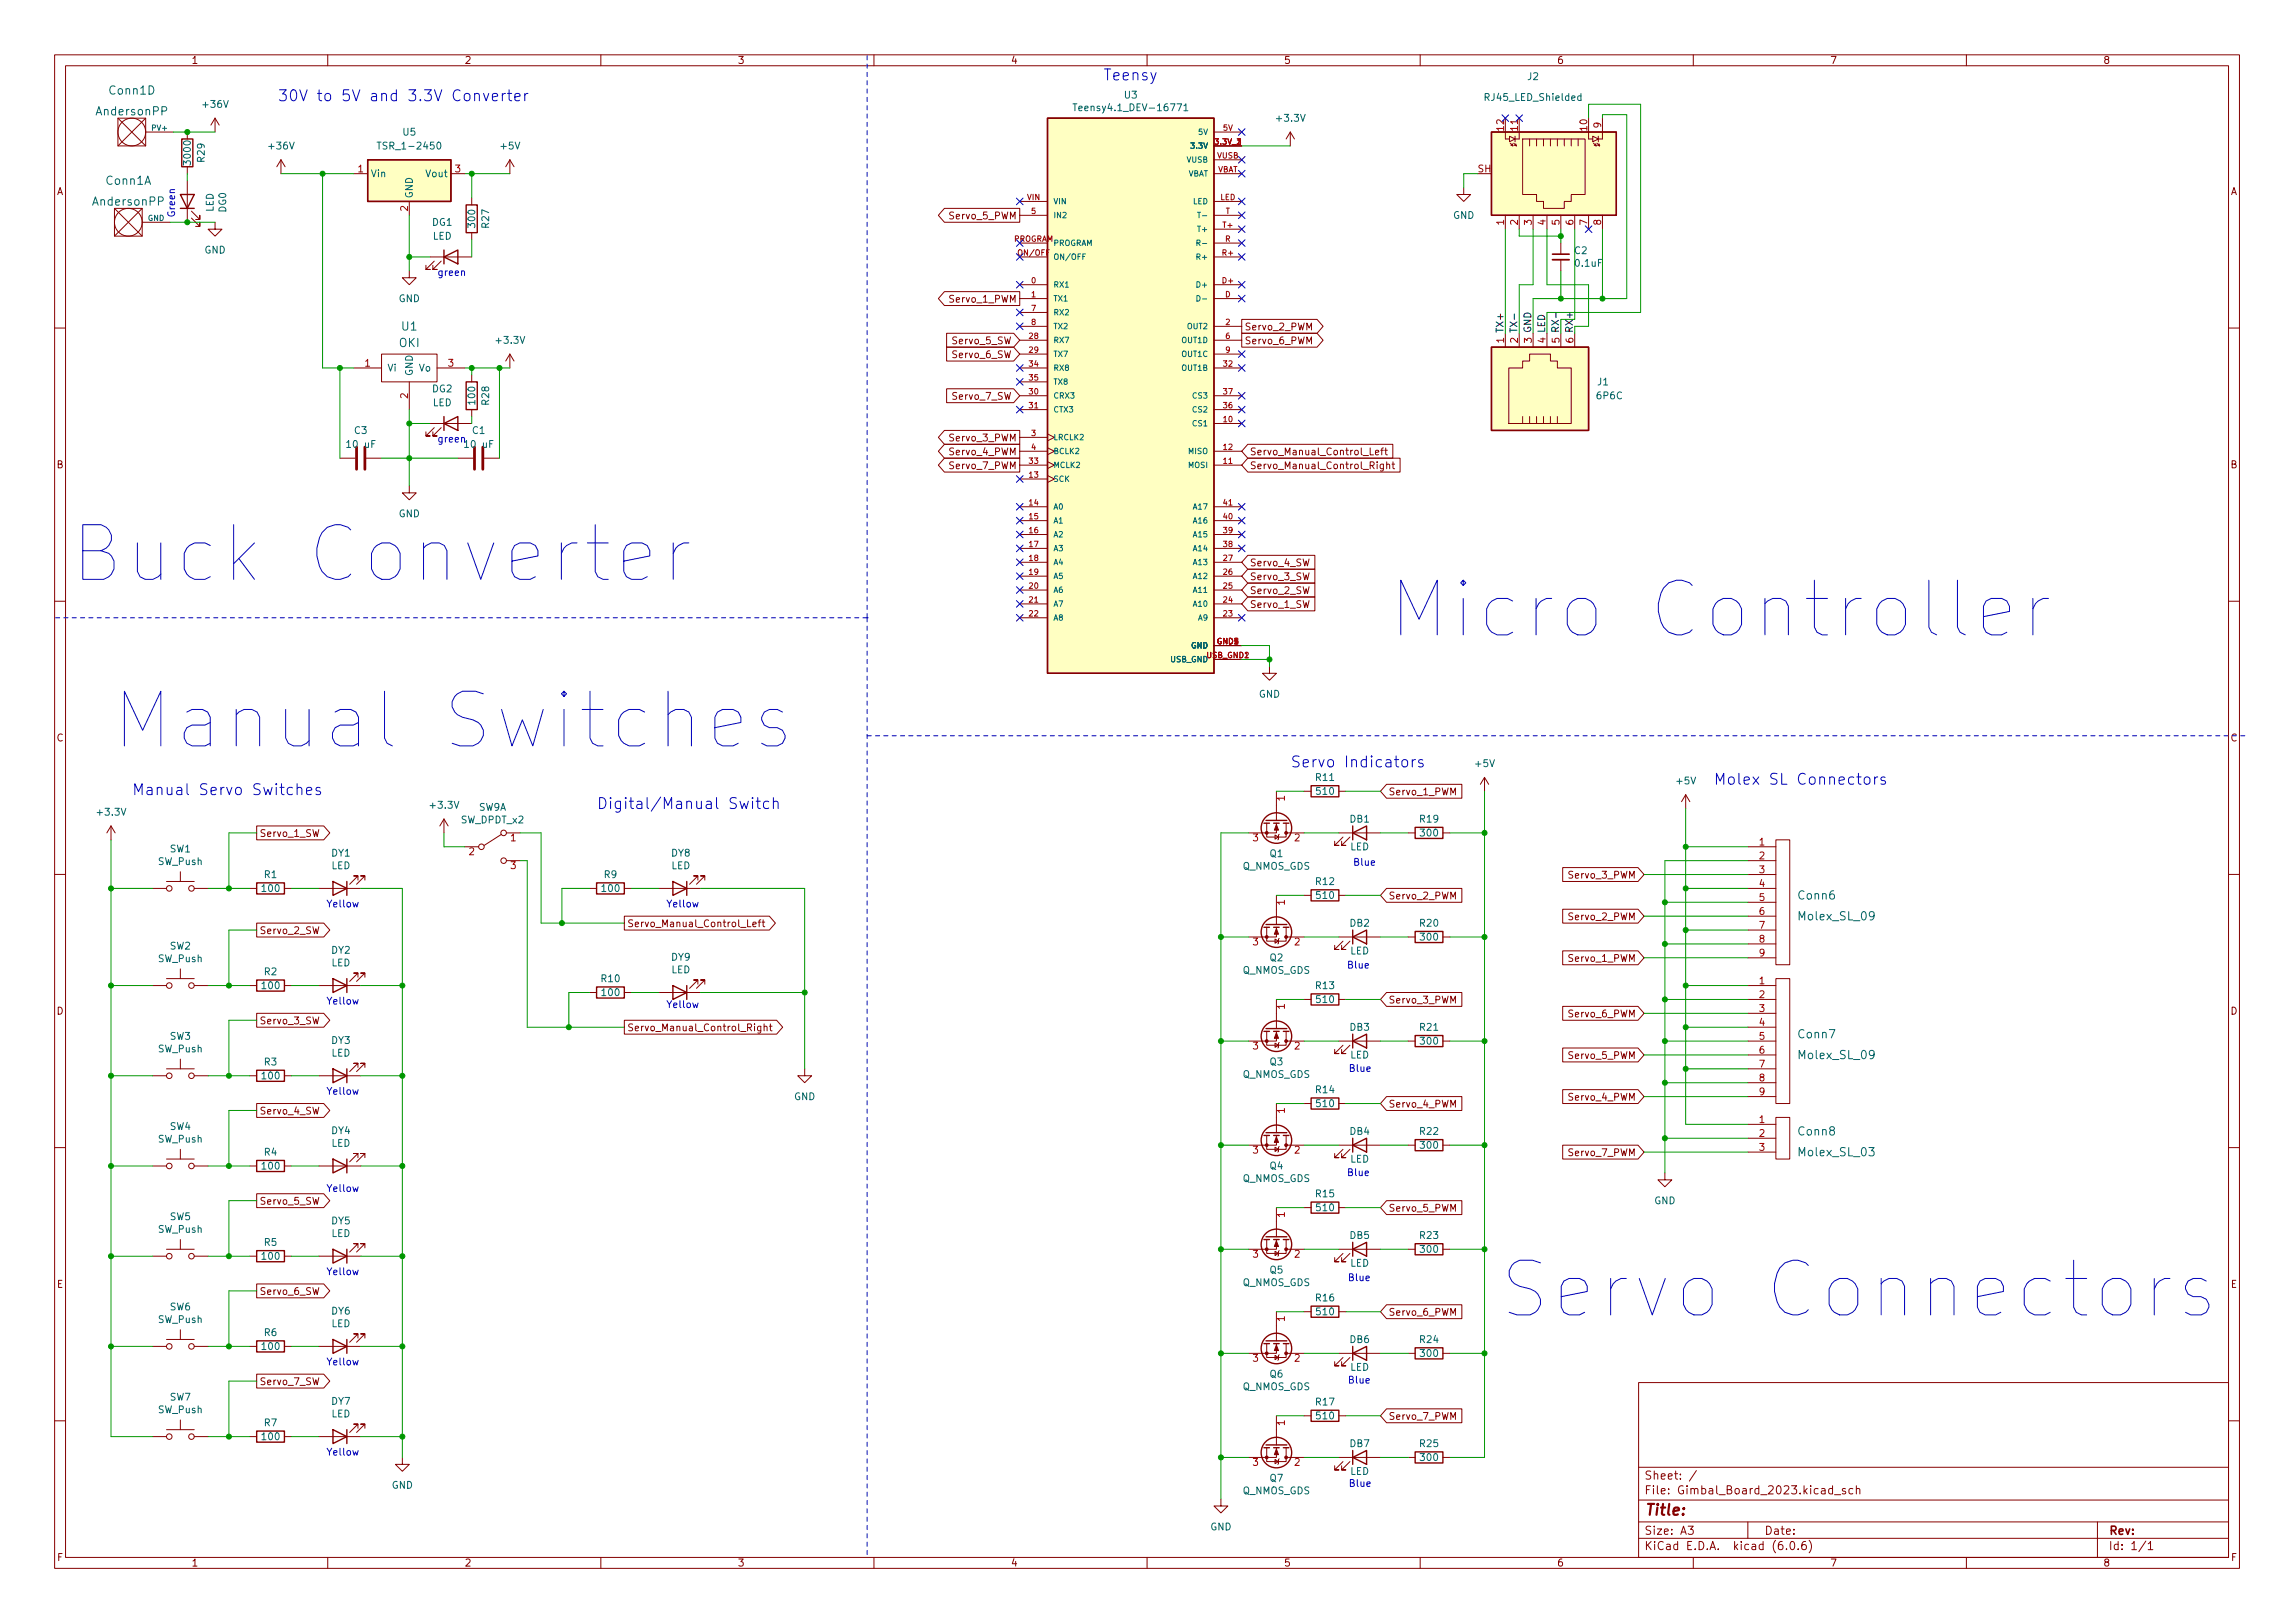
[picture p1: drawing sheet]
<svg xmlns="http://www.w3.org/2000/svg" width="420mm" height="297mm" viewBox="0 0 420 297" stroke-linecap="round" stroke-linejoin="round" font-family="sans-serif">
<defs><g id="words">
<g font-size="13.9" fill="#0000c2">
<text x="12.7" y="106.5">Buck Converter</text>
<text x="254" y="116.7">Micro Controller</text>
<text x="20.3" y="137">Manual Switches</text>
</g>
<text font-size="13.9" fill="#009600" x="274.3" y="241.1">Servo Connectors</text>
<g font-size="2.8" fill="#0000c2">
<text x="201.9" y="14.7">Teensy</text>
<text x="50.8" y="18.5">30V to 5V and 3.3V Converter</text>
<text x="236.2" y="140.5">Servo Indicators</text>
<text x="313.7" y="143.6">Molex SL Connectors</text>
<text x="24.1" y="145.5">Manual Servo Switches</text>
<text x="109.2" y="148.1">Digital/Manual Switch</text>
</g>
<text font-size="2.8" fill="#840000" x="301" y="277.3">Title:</text>
<g font-size="2.1" fill="#006464">
<text x="20.1" y="17.3">Conn1D</text>
<text x="17.8" y="21.1">AndersonPP</text>
<text x="19.4" y="33.8">Conn1A</text>
<text x="17.1" y="37.6">AndersonPP</text>
<text x="73" y="63.5">OKI</text>
<text x="73.6" y="60.5">U1</text>
<text x="329.3" y="164.6">Conn6</text>
<text x="329.5" y="168.4">Molex_SL_09</text>
<text x="329.3" y="190">Conn7</text>
<text x="329.5" y="193.8">Molex_SL_09</text>
<text x="329.3" y="207.8">Conn8</text>
<text x="329.5" y="211.6">Molex_SL_03</text>
</g>
<g font-size="2.1" fill="#840000">
<text x="301" y="273.5">File: Gimbal_Board_2023.kicad_sch</text>
<text x="301" y="270.8">Sheet: /</text>
<text x="301" y="280.9">Size: A3</text>
<text x="323" y="280.9">Date:</text>
<text x="386" y="280.9">Rev:</text>
<text x="301" y="283.7">KiCad E.D.A. kicad (6.0.6)</text>
<text x="386" y="283.7">Id: 1/1</text>
</g>
<g font-size="1.8" fill="#840000">
<text x="35" y="11.7">1</text>
<text x="85" y="11.7">2</text>
<text x="135" y="11.7">3</text>
<text x="185" y="11.7">4</text>
<text x="235" y="11.7">5</text>
<text x="285" y="11.7">6</text>
<text x="335" y="11.7">7</text>
<text x="385" y="11.7">8</text>
<text x="10.3" y="35.7">A</text>
<text x="408.3" y="35.7">A</text>
<text x="174" y="40.1">Servo_5_PWM</text>
<text x="174" y="55.4">Servo_1_PWM</text>
<text x="174.5" y="63">Servo_5_SW</text>
<text x="174.5" y="65.5">Servo_6_SW</text>
<text x="227.8" y="60.5">Servo_2_PWM</text>
<text x="227.8" y="63">Servo_6_PWM</text>
<text x="174.5" y="73.2">Servo_7_SW</text>
<text x="174" y="83.3">Servo_4_PWM</text>
<text x="174" y="80.8">Servo_3_PWM</text>
<text x="228.8" y="83.3">Servo_Manual_Control_Left</text>
<text x="10.3" y="85.7">B</text>
<text x="174" y="85.9">Servo_7_PWM</text>
<text x="228.8" y="85.9">Servo_Manual_Control_Right</text>
<text x="408.3" y="85.7">B</text>
<text x="228.8" y="106.2">Servo_3_SW</text>
<text x="228.8" y="103.6">Servo_4_SW</text>
<text x="228.8" y="111.3">Servo_1_SW</text>
<text x="228.8" y="108.7">Servo_2_SW</text>
<text x="10.3" y="135.7">C</text>
<text x="408.3" y="135.7">C</text>
<text x="254.2" y="145.5">Servo_1_PWM</text>
<text x="47.5" y="153.2">Servo_1_SW</text>
<text x="287.4" y="160.8">Servo_3_PWM</text>
<text x="254.2" y="164.6">Servo_2_PWM</text>
<text x="47.5" y="170.9">Servo_2_SW</text>
<text x="114.8" y="169.7">Servo_Manual_Control_Left</text>
<text x="287.4" y="168.4">Servo_2_PWM</text>
<text x="287.4" y="176">Servo_1_PWM</text>
<text x="10.3" y="185.7">D</text>
<text x="254.2" y="183.6">Servo_3_PWM</text>
<text x="408.3" y="185.7">D</text>
<text x="47.5" y="187.5">Servo_3_SW</text>
<text x="114.8" y="188.7">Servo_Manual_Control_Right</text>
<text x="287.4" y="186.2">Servo_6_PWM</text>
<text x="287.4" y="193.8">Servo_5_PWM</text>
<text x="47.5" y="204">Servo_4_SW</text>
<text x="254.2" y="202.7">Servo_4_PWM</text>
<text x="287.4" y="201.4">Servo_4_PWM</text>
<text x="287.4" y="211.6">Servo_7_PWM</text>
<text x="47.5" y="220.5">Servo_5_SW</text>
<text x="254.2" y="221.7">Servo_5_PWM</text>
<text x="10.4" y="235.7">E</text>
<text x="47.5" y="237">Servo_6_SW</text>
<text x="408.4" y="235.7">E</text>
<text x="254.2" y="240.8">Servo_6_PWM</text>
<text x="47.5" y="253.5">Servo_7_SW</text>
<text x="254.2" y="259.8">Servo_7_PWM</text>
<text x="10.4" y="285.7">F</text>
<text x="35" y="286.7">1</text>
<text x="85" y="286.7">2</text>
<text x="135" y="286.7">3</text>
<text x="185" y="286.7">4</text>
<text x="235" y="286.7">5</text>
<text x="285" y="286.7">6</text>
<text x="335" y="286.7">7</text>
<text x="385" y="286.7">8</text>
<text x="408.4" y="285.7">F</text>
</g>
<g font-size="1.8" fill="#006464">
<text x="279.7" y="14.6">J2</text>
<text x="37.3" y="19.7">+36V</text>
<text x="197.7" y="20.3">Teensy4.1_DEV-16771</text>
<text x="205.9" y="18">U3</text>
<text x="233.9" y="22.3">+3.3V</text>
<text x="272.1" y="18.5">RJ45_LED_Shielded</text>
<text x="34.9" y="29.9" transform="rotate(-90 34.9 29.9)">3000</text>
<text x="37.5" y="29.6" transform="rotate(-90 37.5 29.6)">R29</text>
<text x="49.3" y="27.3">+36V</text>
<text x="69.9" y="27.3">TSR_1-2450</text>
<text x="73.8" y="24.8">U5</text>
<text x="91.7" y="27.3">+5V</text>
<text x="67.8" y="32.4">Vin</text>
<text x="78.1" y="32.4">Vout</text>
<text x="39.1" y="38.8" transform="rotate(-90 39.1 38.8)">LED</text>
<text x="41.4" y="38.9" transform="rotate(-90 41.4 38.9)">DG0</text>
<text x="75.6" y="36.4" transform="rotate(-90 75.6 36.4)">GND</text>
<text x="79.1" y="41.3">DG1</text>
<text x="87" y="41.5" transform="rotate(-90 87 41.5)">300</text>
<text x="89.5" y="41.7" transform="rotate(-90 89.5 41.7)">R27</text>
<text x="266" y="40">GND</text>
<text x="37.4" y="46.4">GND</text>
<text x="79.2" y="43.9">LED</text>
<text x="288.3" y="46.5">C2</text>
<text x="288.5" y="48.8">0.1uF</text>
<text x="73" y="55.3">GND</text>
<text x="91" y="62.9">+3.3V</text>
<text x="70.9" y="68">Vi</text>
<text x="75.6" y="68.9" transform="rotate(-90 75.6 68.9)">GND</text>
<text x="76.7" y="68">Vo</text>
<text x="79.1" y="71.8">DG2</text>
<text x="292.5" y="70.5">J1</text>
<text x="79.2" y="74.3">LED</text>
<text x="87" y="73.9" transform="rotate(-90 87 73.9)">100</text>
<text x="89.5" y="74" transform="rotate(-90 89.5 74)">R28</text>
<text x="292.4" y="73.1">6P6C</text>
<text x="63.7" y="82">10 uF</text>
<text x="64.9" y="79.4">C3</text>
<text x="85.3" y="82">10 uF</text>
<text x="86.5" y="79.4">C1</text>
<text x="73" y="94.7">GND</text>
<text x="230.4" y="127.7">GND</text>
<text x="240.9" y="142.9">R11</text>
<text x="270.2" y="140.4">+5V</text>
<text x="307" y="143.5">+5V</text>
<text x="18" y="149.3">+3.3V</text>
<text x="78.9" y="148">+3.3V</text>
<text x="87.6" y="148.4">SW9A</text>
<text x="241.1" y="145.5">510</text>
<text x="31.1" y="156">SW1</text>
<text x="84.4" y="150.7">SW_DPDT_x2</text>
<text x="247.2" y="150.5">DB1</text>
<text x="247.2" y="155.6">LED</text>
<text x="260" y="150.5">R19</text>
<text x="260.1" y="153.1">300</text>
<text x="28.9" y="158.3">SW_Push</text>
<text x="48.4" y="160.7">R1</text>
<text x="60.6" y="159.1">LED</text>
<text x="60.7" y="156.8">DY1</text>
<text x="110.6" y="160.7">R9</text>
<text x="122.9" y="159.1">LED</text>
<text x="122.9" y="156.8">DY8</text>
<text x="227.4" y="159.2">Q_NMOS_GDS</text>
<text x="232.5" y="156.9">Q1</text>
<text x="240.9" y="162">R12</text>
<text x="48.1" y="163.2">100</text>
<text x="110.3" y="163.2">100</text>
<text x="241.1" y="164.5">510</text>
<text x="31.1" y="173.8">SW2</text>
<text x="247.2" y="169.6">DB2</text>
<text x="260" y="169.6">R20</text>
<text x="260.1" y="172.1">300</text>
<text x="28.9" y="176.1">SW_Push</text>
<text x="48.4" y="178.5">R2</text>
<text x="60.6" y="176.8">LED</text>
<text x="60.7" y="174.5">DY2</text>
<text x="110.1" y="179.7">R10</text>
<text x="122.9" y="178.1">LED</text>
<text x="122.9" y="175.8">DY9</text>
<text x="227.4" y="178.2">Q_NMOS_GDS</text>
<text x="232.5" y="175.9">Q2</text>
<text x="247.2" y="174.7">LED</text>
<text x="48.1" y="181">100</text>
<text x="110.3" y="182.3">100</text>
<text x="240.9" y="181">R13</text>
<text x="241.1" y="183.6">510</text>
<text x="31.1" y="190.3">SW3</text>
<text x="60.7" y="191">DY3</text>
<text x="247.2" y="188.6">DB3</text>
<text x="260" y="188.6">R21</text>
<text x="260.1" y="191.2">300</text>
<text x="28.9" y="192.6">SW_Push</text>
<text x="48.1" y="197.5">100</text>
<text x="48.4" y="195">R3</text>
<text x="60.6" y="193.4">LED</text>
<text x="227.4" y="197.3">Q_NMOS_GDS</text>
<text x="232.5" y="195">Q3</text>
<text x="247.2" y="193.7">LED</text>
<text x="145.4" y="201.3">GND</text>
<text x="240.9" y="200.1">R14</text>
<text x="241.1" y="202.6">510</text>
<text x="28.9" y="209.1">SW_Push</text>
<text x="31.1" y="206.8">SW4</text>
<text x="60.6" y="209.9">LED</text>
<text x="60.7" y="207.6">DY4</text>
<text x="247.2" y="207.7">DB4</text>
<text x="260" y="207.7">R22</text>
<text x="48.1" y="214">100</text>
<text x="48.4" y="211.5">R4</text>
<text x="232.5" y="214">Q4</text>
<text x="247.2" y="212.8">LED</text>
<text x="260.1" y="210.2">300</text>
<text x="227.4" y="216.3">Q_NMOS_GDS</text>
<text x="240.9" y="219.1">R15</text>
<text x="241.1" y="221.7">510</text>
<text x="302.8" y="220.4">GND</text>
<text x="28.9" y="225.6">SW_Push</text>
<text x="31.1" y="223.3">SW5</text>
<text x="60.6" y="226.4">LED</text>
<text x="60.7" y="224.1">DY5</text>
<text x="247.2" y="226.7">DB5</text>
<text x="260" y="226.7">R23</text>
<text x="48.1" y="230.5">100</text>
<text x="48.4" y="228">R5</text>
<text x="232.5" y="233.1">Q5</text>
<text x="247.2" y="231.8">LED</text>
<text x="260.1" y="229.3">300</text>
<text x="31.1" y="239.8">SW6</text>
<text x="227.4" y="235.4">Q_NMOS_GDS</text>
<text x="240.9" y="238.2">R16</text>
<text x="28.9" y="242.1">SW_Push</text>
<text x="48.4" y="244.5">R6</text>
<text x="60.6" y="242.9">LED</text>
<text x="60.7" y="240.6">DY6</text>
<text x="241.1" y="240.7">510</text>
<text x="247.2" y="245.8">DB6</text>
<text x="260" y="245.8">R24</text>
<text x="48.1" y="247.1">100</text>
<text x="247.2" y="250.9">LED</text>
<text x="260.1" y="248.3">300</text>
<text x="31.1" y="256.3">SW7</text>
<text x="60.7" y="257.1">DY7</text>
<text x="227.4" y="254.4">Q_NMOS_GDS</text>
<text x="232.5" y="252.1">Q6</text>
<text x="240.9" y="257.2">R17</text>
<text x="28.9" y="258.6">SW_Push</text>
<text x="48.1" y="263.6">100</text>
<text x="48.4" y="261">R7</text>
<text x="60.6" y="259.4">LED</text>
<text x="241.1" y="259.8">510</text>
<text x="247.2" y="264.8">DB7</text>
<text x="247.2" y="269.9">LED</text>
<text x="260" y="264.8">R25</text>
<text x="260.1" y="267.4">300</text>
<text x="71.7" y="272.5">GND</text>
<text x="227.4" y="273.5">Q_NMOS_GDS</text>
<text x="232.5" y="271.2">Q7</text>
<text x="221.6" y="280.1">GND</text>
</g>
<g font-size="1.8" fill="#a90000">
<text x="275.3" y="23.9" transform="rotate(-90 275.3 23.9)">12</text>
<text x="277.9" y="23.9" transform="rotate(-90 277.9 23.9)">11</text>
<text x="290.6" y="23.9" transform="rotate(-90 290.6 23.9)">10</text>
<text x="293.1" y="23.4" transform="rotate(-90 293.1 23.4)">9</text>
<text x="65.5" y="31.5">1</text>
<text x="83.3" y="31.5">3</text>
<text x="270.6" y="31.5">SH</text>
<text x="74.7" y="38.6" transform="rotate(-90 74.7 38.6)">2</text>
<text x="275.3" y="41.2" transform="rotate(-90 275.3 41.2)">1</text>
<text x="277.9" y="41.2" transform="rotate(-90 277.9 41.2)">2</text>
<text x="280.4" y="41.2" transform="rotate(-90 280.4 41.2)">3</text>
<text x="283" y="41.2" transform="rotate(-90 283 41.2)">4</text>
<text x="285.5" y="41.2" transform="rotate(-90 285.5 41.2)">5</text>
<text x="288" y="41.2" transform="rotate(-90 288 41.2)">6</text>
<text x="290.6" y="41.2" transform="rotate(-90 290.6 41.2)">7</text>
<text x="293.1" y="41.2" transform="rotate(-90 293.1 41.2)">8</text>
<text x="66.8" y="67.1">1</text>
<text x="82.1" y="67.1">3</text>
<text x="74.7" y="72.9" transform="rotate(-90 74.7 72.9)">2</text>
<text x="235.2" y="146.6" transform="rotate(-90 235.2 146.6)">1</text>
<text x="93.5" y="154">1</text>
<text x="229.4" y="154">3</text>
<text x="237" y="154">2</text>
<text x="322.1" y="154.7">1</text>
<text x="85.9" y="156.5">2</text>
<text x="93.5" y="159">3</text>
<text x="322.1" y="157.3">2</text>
<text x="322.1" y="159.8">3</text>
<text x="235.2" y="165.6" transform="rotate(-90 235.2 165.6)">1</text>
<text x="322.1" y="162.3">4</text>
<text x="322.1" y="164.9">5</text>
<text x="322.1" y="167.4">6</text>
<text x="229.4" y="173">3</text>
<text x="237" y="173">2</text>
<text x="322.1" y="170">7</text>
<text x="322.1" y="172.5">8</text>
<text x="322.1" y="175">9</text>
<text x="235.2" y="184.7" transform="rotate(-90 235.2 184.7)">1</text>
<text x="322.1" y="180.1">1</text>
<text x="322.1" y="182.7">2</text>
<text x="322.1" y="185.2">3</text>
<text x="322.1" y="187.7">4</text>
<text x="322.1" y="190.3">5</text>
<text x="229.4" y="192.1">3</text>
<text x="237" y="192.1">2</text>
<text x="322.1" y="192.8">6</text>
<text x="322.1" y="195.4">7</text>
<text x="322.1" y="197.9">8</text>
<text x="235.2" y="203.7" transform="rotate(-90 235.2 203.7)">1</text>
<text x="322.1" y="200.4">9</text>
<text x="322.1" y="205.5">1</text>
<text x="322.1" y="208.1">2</text>
<text x="229.4" y="211.1">3</text>
<text x="237" y="211.1">2</text>
<text x="322.1" y="210.6">3</text>
<text x="235.2" y="222.8" transform="rotate(-90 235.2 222.8)">1</text>
<text x="229.4" y="230.2">3</text>
<text x="237" y="230.2">2</text>
<text x="235.2" y="241.8" transform="rotate(-90 235.2 241.8)">1</text>
<text x="229.4" y="249.2">3</text>
<text x="237" y="249.2">2</text>
<text x="235.2" y="260.9" transform="rotate(-90 235.2 260.9)">1</text>
<text x="229.4" y="268.3">3</text>
<text x="237" y="268.3">2</text>
</g>
<g font-size="1.8" fill="#0000c2">
<text x="32" y="39.4" transform="rotate(-90 32 39.4)">Green</text>
<text x="80" y="50.5">green</text>
<text x="80" y="81">green</text>
<text x="247.6" y="158.4">Blue</text>
<text x="59.7" y="166.1">Yellow</text>
<text x="121.9" y="166.1">Yellow</text>
<text x="246.5" y="177.3">Blue</text>
<text x="59.7" y="183.8">Yellow</text>
<text x="121.9" y="184.5">Yellow</text>
<text x="246.8" y="196.2">Blue</text>
<text x="59.7" y="200.3">Yellow</text>
<text x="246.5" y="215.2">Blue</text>
<text x="59.7" y="218.1">Yellow</text>
<text x="59.7" y="233.4">Yellow</text>
<text x="246.7" y="234.5">Blue</text>
<text x="59.7" y="249.9">Yellow</text>
<text x="246.7" y="253.2">Blue</text>
<text x="59.7" y="266.4">Yellow</text>
<text x="246.8" y="272.1">Blue</text>
</g>
<g font-size="1.8" fill="#0f0f0f">
<text x="275.3" y="62.8" transform="rotate(-90 275.3 62.8)">1 TX+</text>
<text x="277.9" y="62.8" transform="rotate(-90 277.9 62.8)">2 TX-</text>
<text x="280.4" y="62.8" transform="rotate(-90 280.4 62.8)">3 GND</text>
<text x="283" y="62.8" transform="rotate(-90 283 62.8)">4 LED</text>
</g>
<g font-size="1.8" fill="#009600">
<text x="285.5" y="62.8" transform="rotate(-90 285.5 62.8)">5 RX-</text>
<text x="288" y="62.8" transform="rotate(-90 288 62.8)">6 RX+</text>
</g>
<g font-size="1.4" fill="#006464">
<text x="27.9" y="23.9">PV+</text>
<text x="217.3" y="29.8">VUSB</text>
<text x="218.3" y="27.2">3.3V</text>
<text x="219.5" y="24.7">5V</text>
<text x="217.4" y="32.3">VBAT</text>
<text x="27" y="40.4">GND</text>
<text x="192.8" y="39.9">IN2</text>
<text x="192.8" y="37.4">VIN</text>
<text x="218.4" y="37.4">LED</text>
<text x="219.9" y="39.9">T-</text>
<text x="192.8" y="47.5">ON/OFF</text>
<text x="192.8" y="45">PROGRAM</text>
<text x="219.4" y="47.5">R+</text>
<text x="219.5" y="42.5">T+</text>
<text x="192.8" y="52.6">RX1</text>
<text x="219.4" y="52.6">D+</text>
<text x="192.8" y="55.2">TX1</text>
<text x="192.8" y="57.7">RX2</text>
<text x="192.8" y="62.8">RX7</text>
<text x="192.8" y="65.3">TX7</text>
<text x="192.8" y="60.2">TX2</text>
<text x="216.4" y="62.8">OUT1D</text>
<text x="216.4" y="65.3">OUT1C</text>
<text x="217.5" y="60.2">OUT2</text>
<text x="192.8" y="67.9">RX8</text>
<text x="192.8" y="70.4">TX8</text>
<text x="216.4" y="67.9">OUT1B</text>
<text x="192.8" y="72.9">CRX3</text>
<text x="192.8" y="75.5">CTX3</text>
<text x="218.5" y="75.5">CS2</text>
<text x="218.5" y="72.9">CS3</text>
<text x="192.8" y="80.6">LRCLK2</text>
<text x="192.8" y="83.1">BCLK2</text>
<text x="217.6" y="83.1">MISO</text>
<text x="218.5" y="78">CS1</text>
<text x="192.8" y="88.2">SCK</text>
<text x="192.8" y="85.6">MCLK2</text>
<text x="217.6" y="85.6">MOSI</text>
<text x="192.8" y="93.3">A0</text>
<text x="192.8" y="95.8">A1</text>
<text x="218.6" y="95.8">A16</text>
<text x="218.6" y="93.3">A17</text>
<text x="192.8" y="98.3">A2</text>
<text x="192.8" y="100.9">A3</text>
<text x="218.6" y="100.9">A14</text>
<text x="218.6" y="98.3">A15</text>
<text x="192.8" y="103.4">A4</text>
<text x="192.8" y="106">A5</text>
<text x="218.6" y="106">A12</text>
<text x="218.6" y="103.4">A13</text>
<text x="192.8" y="108.5">A6</text>
<text x="192.8" y="111">A7</text>
<text x="192.8" y="113.6">A8</text>
<text x="218.6" y="111">A10</text>
<text x="218.6" y="108.5">A11</text>
<text x="219.4" y="113.6">A9</text>
<text x="218.1" y="118.7">GND</text>
<text x="214.3" y="121.2">USB_GND</text>
</g>
<g font-size="1.4" fill="#a90000">
<text x="223.9" y="23.9">5V</text>
<text x="222.5" y="26.5">3.3V_1</text>
<text x="222.8" y="29">VUSB</text>
<text x="226.2" y="26.5">2</text>
<text x="222.9" y="31.5">VBAT</text>
<text x="188.1" y="36.6">VIN</text>
<text x="188.8" y="39.2">5</text>
<text x="223.4" y="36.6">LED</text>
<text x="223.9" y="41.7">T+</text>
<text x="224.4" y="39.2">T</text>
<text x="185.5" y="44.2">PROGRAM</text>
<text x="186.6" y="46.8">ON/OFF</text>
<text x="223.9" y="46.8">R+</text>
<text x="224.3" y="44.2">R</text>
<text x="188.8" y="51.9">0</text>
<text x="223.9" y="51.9">D+</text>
<text x="188.8" y="54.4">1</text>
<text x="188.8" y="56.9">7</text>
<text x="188.8" y="59.5">8</text>
<text x="224.3" y="54.4">D</text>
<text x="224.4" y="59.5">2</text>
<text x="188.4" y="62">28</text>
<text x="188.4" y="64.6">29</text>
<text x="224.4" y="62">6</text>
<text x="224.4" y="64.6">9</text>
<text x="188.4" y="67.1">34</text>
<text x="188.4" y="69.6">35</text>
<text x="224" y="67.1">32</text>
<text x="188.4" y="72.2">30</text>
<text x="188.4" y="74.7">31</text>
<text x="224" y="77.3">10</text>
<text x="224" y="74.7">36</text>
<text x="224" y="72.2">37</text>
<text x="188.8" y="79.8">3</text>
<text x="188.8" y="82.3">4</text>
<text x="224" y="82.3">12</text>
<text x="188.4" y="87.4">13</text>
<text x="188.4" y="84.9">33</text>
<text x="224" y="84.9">11</text>
<text x="188.4" y="92.5">14</text>
<text x="188.4" y="95">15</text>
<text x="224" y="95">40</text>
<text x="224" y="92.5">41</text>
<text x="188.4" y="97.6">16</text>
<text x="188.4" y="100.1">17</text>
<text x="224" y="100.1">38</text>
<text x="224" y="97.6">39</text>
<text x="188.4" y="102.7">18</text>
<text x="188.4" y="105.2">19</text>
<text x="188.4" y="107.7">20</text>
<text x="224" y="107.7">25</text>
<text x="224" y="105.2">26</text>
<text x="224" y="102.7">27</text>
<text x="188.4" y="110.3">21</text>
<text x="188.4" y="112.8">22</text>
<text x="224" y="112.8">23</text>
<text x="224" y="110.3">24</text>
<text x="222.8" y="117.9">GND1</text>
<text x="226" y="117.9">2</text>
<text x="220.9" y="120.4">USB_GND1</text>
</g>
</g></defs>
<g fill="none" stroke="#840000" stroke-width=".18">
<path d="M10 10h400v277h-400zM12 12h396v273h-396zM60 10v2M110 10v2M160 10v2M210 10v2M260 10v2M310 10v2M360 10v2M21 38.1h5v5.1h-5zM21 38.1l5 5.1M21.6 21.6h5.1v5.1h-5.1z"/>
<path d="M21.6 21.6l5.1 5.1M26 38.1l-5 5.1M26.7 21.6l-5.1 5.1M26.7 24.2h5M34.3 24.2v1.2M34.3 30.5v1.3M34.3 33.1v7.6M35.1 39.9l1.5 1.5v-.7v.7h-.8M35.1 38.6l1.5 1.6v-.8v.8h-.8M39.4 21.6l-.8 1.3M39.4 21.6v2.6M39.4 21.6l.7 1.3"/>
<path d="M51.4 29.2l-.7 1.3M51.4 29.2v2.6M51.4 29.2l.8 1.3M64.8 31.8h2.5M74.9 36.9v2.5M82.5 31.8h2.6M86.4 36.2v1.3M93.3 29.2l-.7 1.3M93.3 29.2v2.6M93.3 29.2l.8 1.3M172.9 38.1h13.8v2.6h-13.8l-1.1-1.3zM186.7 39.4h5.1"/>
<path d="M186.7 36.9h5.1M222.2 24.2h5.1M222.2 26.7h5.1M222.2 39.4h5.1M222.2 36.9h5.1M222.2 31.8h5.1M222.2 29.2h5.1M236.2 24.2l-.7 1.2M236.2 24.2v2.5M236.2 24.2l.8 1.2M268 34.3v1.3h1.2l-1.2 1.3-1.3-1.3h1.3M275.6 24.2v1.2h.8"/>
<path d="M275.6 39.4v2.5M276.4 24.9l1 .5-1 .5zM276.5 26.2l.5 .5-.1-.4M276.6 26.6l.4 .1M277.1 26.2l.5 .5-.1-.4M277.2 26.6l.4 .1M277.4 24.9v1M278.1 21.6v3.8h-.7M278.1 39.4v2.5M278.8 25.4h11.4v10.2h-2.5v1.3h-1.3v1.2h-3.8v-1.2h-1.3v-1.3h-2.5zM280 25.4v1.3M280.7 39.4v2.5"/>
<path d="M281.3 25.4v1.3M282.6 25.4v1.3M283.2 39.4v2.5M283.8 25.4v1.3M285.1 25.4v1.3M285.7 39.4v2.5M286.4 25.4v1.3M287.7 25.4v1.3M288.3 39.4v2.5M288.9 25.4v1.3M290.8 24.2v1.2h.8M290.8 39.4v2.5"/>
<path d="M291.6 24.9l1 .5-1 .5zM291.7 26.2l.5 .5-.1-.4M291.8 26.6l.4 .1M292.4 26.2l.5 .5-.2-.4M292.5 26.6l.4 .1M292.6 24.9v1M293.4 21.6v3.8h-.8M293.4 39.4v2.5M26 40.7h5.1M39.4 40.7v1.2h1.2l-1.2 1.3-1.3-1.3h1.3M74.9 49.6v1.2h1.3l-1.3 1.3-1.2-1.3h1.2M78.7 47h7.7"/>
<path d="M79.5 47.8l-1.5 1.5h.7h-.7v-.7M80.8 47.8l-1.6 1.5h.8h-.8v-.7M86.4 42.6v1.3M172.9 53.4h13.8v2.5h-13.8l-1.1-1.3zM186.7 47h5.1M186.7 52.1h5.1M186.7 54.6h5.1M186.7 59.7h5.1M186.7 57.2h5.1M186.7 44.5h5.1M222.2 47h5.1M222.2 52.1h5.1"/>
<path d="M222.2 54.6h5.1M222.2 59.7h5.1M222.2 44.5h5.1M222.2 41.9h5.1M227.3 58.5h13.8l1.1 1.2-1.1 1.3h-13.8zM285.7 44.5v2M285.7 47.5v2.1M10 60h2M64.8 67.3h5M69.8 64.8h10.2v5.1h-10.2zM74.9 69.9v5.1M78.7 77.5h7.7"/>
<path d="M79.5 78.3l-1.5 1.5h.7h-.7v-.8M80 67.3h5.1M80.8 78.3l-1.6 1.5h.8h-.8v-.8M86.4 68.6v1.3M86.4 75v1.2M93.3 64.8v2.5M93.3 64.8l-.7 1.3M93.3 64.8l.8 1.3M172.9 78.8h13.8v2.5h-13.8l-1.1-1.3zM173.3 71.2h12.3l1.1 1.2-1.1 1.3h-12.3zM173.3 61h12.3l1.1 1.3-1.1 1.2h-12.3zM173.3 63.5h12.3l1.1 1.3-1.1 1.3h-12.3z"/>
<path d="M186.7 67.3h5.1M186.7 62.3h5.1M186.7 64.8h5.1M186.7 72.4h5.1M186.7 75h5.1M186.7 69.9h5.1M191.8 79.4l1.2 .6-1.2 .7M222.2 67.3h5.1M222.2 77.5h5.1M222.2 62.3h5.1M222.2 64.8h5.1M222.2 72.4h5.1"/>
<path d="M222.2 75h5.1M227.3 61h13.8l1.1 1.3-1.1 1.2h-13.8zM275.6 61v2.5M276.2 67.3h2.6v-1.2h1.2v-1.3h3.8v1.3h1.3v1.2h2.6v10.2h-11.5zM278.1 61v2.5M278.8 76.2v1.3M280 76.2v1.3M280.7 61v2.5M281.3 76.2v1.3M282.6 76.2v1.3M283.2 61v2.5M283.8 76.2v1.3"/>
<path d="M285.1 76.2v1.3M285.7 61v2.5M288.3 61v2.5M408 60h2M62.2 83.9h2.8M67.1 83.9h2.7M74.9 88.9v1.3h1.3l-1.3 1.3-1.2-1.3h1.2M83.8 83.9h2.8M88.6 83.9h2.8M172.9 83.9h13.8v2.5h-13.8l-1.1-1.3zM172.9 81.3h13.8v2.6h-13.8l-1.1-1.3zM186.7 85.1h5.1"/>
<path d="M186.7 82.6h5.1M186.7 87.7h5.1M186.7 92.7h5.1M186.7 95.3h5.1M186.7 97.8h5.1M186.7 80h5.1M191.8 87l1.2 .7-1.2 .6M191.8 84.5l1.2 .6-1.2 .7M191.8 82l1.2 .6-1.2 .6M222.2 85.1h5.1M222.2 82.6h5.1M222.2 92.7h5.1"/>
<path d="M222.2 95.3h5.1M222.2 97.8h5.1M228.4 83.9h27.9v2.5h-27.9l-1.1-1.3zM228.4 81.3h26.6v2.6h-26.6l-1.1-1.3zM250.8 82v1.3h.7M251.8 82.8l.6-.1v-.2l-.4-.1-.2 .2 .1 .6h.5M252.8 82.4h.5M253.3 84.9v1.1l-.3 .2h-.3M253.3 85l-.4-.1-.2 .3 .1 .5h.5M253.3 82l-.3 .2v1.1M253.5 82.4h.5M253.7 82v1.1l.3 .2"/>
<path d="M253.9 85.1l.2-.2 .3 .1v.8M253.9 84.5v1.3M254.8 84.9h.5M255 84.5v1.1l.3 .2M186.7 100.4h5.1M186.7 102.9h5.1M186.7 105.4h5.1M186.7 108h5.1M186.7 110.5h5.1M186.7 113.1h5.1M222.2 100.4h5.1M222.2 102.9h5.1"/>
<path d="M222.2 105.4h5.1M222.2 108h5.1M222.2 110.5h5.1M222.2 113.1h5.1M222.2 118.1h5.1M228.4 109.3h12.3v2.5h-12.3l-1.1-1.3zM228.4 106.7h12.3v2.6h-12.3l-1.1-1.3zM228.4 104.2h12.3v2.5h-12.3l-1.1-1.3zM228.4 101.6h12.3v2.6h-12.3l-1.1-1.3zM408 110h2M222.2 120.7h5.1M232.4 122v1.2h1.3l-1.3 1.3-1.3-1.3h1.3"/>
<path d="M20.3 151.2l-.7 1.2M20.3 151.2v2.5M20.3 151.2l.8 1.2M33 159.5v1.8M47 151.2h12.3l1.1 1.2-1.1 1.3h-12.3zM81.3 149.9l-.8 1.3M81.3 149.9v2.5M81.3 149.9l.7 1.3M85.1 155h2.5M91.8 152.7l-3.2 2M92.7 157.5h2.5M92.7 152.4h2.5"/>
<path d="M231.9 150.7v2.5h3.6v-2.5M233.4 152.8l.7 .4-.7 .4zM233.7 150.7v1.7h-5.1M233.7 144.8v5.4M234.2 152.7l-.1 .1v.8l-.2 .1M235.5 152.4h3.3M238.8 144.8h1.2M245.1 144.8h1.3M245.1 152.4h7.6M245.9 153.2l-1.6 1.5h.8h-.8v-.7M247.1 153.2l-1.5 1.5h.8h-.8v-.7M253.8 143.5h13.8v2.6h-13.8l-1.1-1.3z"/>
<path d="M257.8 152.4h1.3M264.2 152.4h1.2M271.8 142.3l-.8 1.2M271.8 142.3v2.5M271.8 142.3l.7 1.2M286.1 158.8h13.8l1.1 1.3-1.1 1.2h-13.8zM308.6 145.5l-.8 1.2M308.6 145.5v2.5M308.6 145.5l.8 1.2M320 155h5.1M320 157.5h5.1M325.1 153.7h2.6v22.9h-2.6z"/>
<path d="M10 160h2M27.9 162.6h2.6M30.5 179.1h5.1M30.5 161.3h5.1M33 177.3v1.8M35.6 162.6h2.5M45.7 162.6h1.3M47 168.9h12.3l1.1 1.3-1.1 1.3h-12.3zM52.1 162.6h1.2M58.4 162.6h7.6M65.5 161.1v-.8h-.7h.7l-1.5 1.5M65.5 178.9v-.8h-.7h.7l-1.5 1.5"/>
<path d="M66.8 161.1v-.8h-.8h.8l-1.5 1.5M66.8 178.9v-.8h-.8h.8l-1.5 1.5M107.9 162.6h1.3M114.3 167.7h26.5l1.2 1.2-1.2 1.3h-26.5zM114.3 162.6h1.3M120.6 162.6h7.7M127.8 161.1v-.8h-.8h.8l-1.6 1.5M129 161.1v-.8h-.7h.7l-1.5 1.5M136.9 168.3v1.3h.6M137.8 169.2l.6-.1v-.3h-.4l-.2 .1 .1 .7h.5M138.8 168.8h.5M139.3 168.3l-.3 .2v1.1"/>
<path d="M139.5 168.8h.5M139.7 168.3v1.1l.3 .2M231.9 169.7v2.5h3.6v-2.5M233.4 171.9l.7 .3-.7 .4zM233.7 169.7v1.8h-5.1M233.7 163.9v5.3M234.2 171.7l-.1 .2v.7l-.2 .2M235.5 171.5h3.3M238.8 163.9h1.2M245.1 171.5h7.6M245.1 163.9h1.3M245.9 172.2l-1.6 1.6h.8h-.8v-.8"/>
<path d="M247.1 172.2l-1.5 1.6h.8h-.8v-.8M253.8 162.6h13.8v2.5h-13.8l-1.1-1.2zM257.8 171.5h1.3M264.2 171.5h1.2M286.1 166.4h13.8l1.1 1.3-1.1 1.2h-13.8zM286.1 174h13.8l1.1 1.3-1.1 1.3h-13.8zM320 160.1h5.1M320 162.6h5.1M320 165.1h5.1M320 167.7h5.1M320 170.2h5.1M320 172.8h5.1"/>
<path d="M320 175.3h5.1M325.1 179.1h2.6v22.9h-2.6zM408 160h2M27.9 180.4h2.6M27.9 196.9h2.6M30.5 195.6h5.1M33 193.8v1.8M35.6 180.4h2.5M35.6 196.9h2.5M45.7 180.4h1.3M45.7 196.9h1.3M47 185.5h12.3l1.1 1.2-1.1 1.3h-12.3z"/>
<path d="M52.1 180.4h1.2M52.1 196.9h1.2M58.4 180.4h7.6M58.4 196.9h7.6M65.5 195.4v-.8h-.7h.7l-1.5 1.5M66.8 195.4v-.8h-.8h.8l-1.5 1.5M107.9 181.6h1.3M114.3 186.7h27.9l1.1 1.3-1.1 1.3h-27.9zM114.3 181.6h1.3M120.6 181.6h7.7M127.8 180.1v-.7h-.8h.8l-1.6 1.5M129 180.1v-.7h-.7h.7l-1.5 1.5"/>
<path d="M139.3 187.8v1l-.3 .3-.3-.1M139.3 187.9l-.4-.1-.2 .3 .1 .5h.5M139.9 187.9l.2-.1 .3 .1v.8M139.9 187.4v1.3M140.9 187.8h.4M141 187.4v1.1l.3 .2M147.3 195.6v1.3h1.3l-1.3 1.3-1.3-1.3h1.3M231.9 188.8v2.5h3.6v-2.5M233.4 190.9l.7 .4-.7 .4zM233.7 188.8v1.7h-5.1M233.7 182.9v5.4M234.2 190.8l-.1 .1v.8l-.2 .1"/>
<path d="M235.5 190.5h3.3M238.8 182.9h1.2M245.1 182.9h1.3M245.1 190.5h7.6M245.9 191.3l-1.6 1.5h.8h-.8v-.7M247.1 191.3l-1.5 1.5h.8h-.8v-.7M253.8 181.6h13.8v2.6h-13.8l-1.1-1.3zM257.8 190.5h1.3M264.2 190.5h1.2M286.1 191.8h13.8l1.1 1.3-1.1 1.2h-13.8zM286.1 199.4h13.8l1.1 1.3-1.1 1.3h-13.8zM286.1 184.2h13.8l1.1 1.3-1.1 1.2h-13.8z"/>
<path d="M320 180.4h5.1M320 195.6h5.1M320 182.9h5.1M320 185.5h5.1M320 188h5.1M320 190.5h5.1M320 193.1h5.1M320 198.2h5.1M10 210h2M27.9 213.4h2.6M30.5 212.1h5.1M33 210.3v1.8"/>
<path d="M35.6 213.4h2.5M45.7 213.4h1.3M47 218.5h12.3l1.1 1.2-1.1 1.3h-12.3zM47 202h12.3l1.1 1.2-1.1 1.3h-12.3zM52.1 213.4h1.2M58.4 213.4h7.6M65.5 211.9v-.8h-.7h.7l-1.5 1.5M66.8 211.9v-.8h-.8h.8l-1.5 1.5M231.9 207.8v2.5h3.6v-2.5M233.4 210l.7 .3-.7 .4zM233.7 207.8v1.8h-5.1M233.7 202v5.3"/>
<path d="M234.2 209.8l-.1 .2v.7l-.2 .2M235.5 209.6h3.3M238.8 202h1.2M245.1 209.6h7.6M245.1 202h1.3M245.9 210.3l-1.6 1.6h.8h-.8v-.8M247.1 210.3l-1.5 1.6h.8h-.8v-.8M253.8 219.7h13.8v2.6h-13.8l-1.1-1.3zM253.8 200.7h13.8v2.5h-13.8l-1.1-1.2zM257.8 209.6h1.3M264.2 209.6h1.2M286.1 209.6h13.8l1.1 1.3-1.1 1.2h-13.8z"/>
<path d="M304.8 214.7v1.2h1.3l-1.3 1.3-1.3-1.3h1.3M320 200.7h5.1M320 205.8h5.1M320 208.3h5.1M320 210.9h5.1M325.1 204.5h2.6v7.6h-2.6zM408 210h2M27.9 229.9h2.6M30.5 228.6h5.1M33 226.9v1.7M35.6 229.9h2.5M45.7 229.9h1.3"/>
<path d="M47 235h12.3l1.1 1.3-1.1 1.2h-12.3zM52.1 229.9h1.2M58.4 229.9h7.6M65.5 228.4v-.8h-.7h.7l-1.5 1.5M66.8 228.4v-.8h-.8h.8l-1.5 1.5M231.9 226.9v2.5h3.6v-2.5M233.4 229l.7 .4-.7 .4zM233.7 226.9v1.7h-5.1M233.7 221v5.4M234.2 228.9l-.1 .1v.8l-.2 .1M235.5 228.6h3.3M238.8 221h1.2"/>
<path d="M245.1 228.6h7.6M245.1 221h1.3M245.9 229.4l-1.6 1.5h.8h-.8v-.7M247.1 229.4l-1.5 1.5h.8h-.8v-.7M253.8 238.8h13.8v2.5h-13.8l-1.1-1.2zM257.8 228.6h1.3M264.2 228.6h1.2M27.9 246.4h2.6M30.5 245.1h5.1M33 243.4v1.7M33 259.9v1.8M35.6 246.4h2.5"/>
<path d="M45.7 246.4h1.3M47 251.5h12.3l1.1 1.3-1.1 1.2h-12.3zM52.1 246.4h1.2M58.4 246.4h7.6M65.5 244.9v-.8h-.7h.7l-1.5 1.6M66.8 244.9v-.8h-.8h.8l-1.5 1.6M231.9 245.9v2.5h3.6v-2.5M233.4 248.1l.7 .3-.7 .4zM233.7 245.9v1.8h-5.1M233.7 240.1v5.3M233.7 259.1v5.4M234.2 247.9l-.1 .2v.7l-.2 .2"/>
<path d="M235.5 247.7h3.3M238.8 240.1h1.2M238.8 259.1h1.2M245.1 247.7h7.6M245.1 240.1h1.3M245.1 259.1h1.3M245.9 248.4l-1.6 1.6h.8h-.8v-.8M247.1 248.4l-1.5 1.6h.8h-.8v-.8M253.8 257.8h13.8v2.6h-13.8l-1.1-1.3zM257.8 247.7h1.3M264.2 247.7h1.2M300 253h108v32h-108z"/>
<path d="M10 260h2M27.9 262.9h2.6M30.5 261.7h5.1M35.6 262.9h2.5M45.7 262.9h1.3M52.1 262.9h1.2M58.4 262.9h7.6M65.5 261.4v-.8h-.7h.7l-1.5 1.6M66.8 261.4v-.8h-.8h.8l-1.5 1.6M73.7 266.7v1.3h1.2l-1.2 1.3-1.3-1.3h1.3M223.5 274.4v1.2h1.3l-1.3 1.3-1.3-1.3h1.3M231.9 265v2.5h3.6v-2.5"/>
<path d="M233.4 267.1l.7 .4-.7 .4zM233.7 265v1.7h-5.1M234.2 267l-.1 .1v.8l-.2 .1M235.5 266.7h3.3M245.1 266.7h7.6M245.9 267.5l-1.6 1.5h.8h-.8v-.7M247.1 267.5l-1.5 1.5h.8h-.8v-.7M257.8 266.7h1.3M264.2 266.7h1.2M300 278.5h108M300 274.5h108M300 268.5h108"/>
<path d="M309.1 279.3h.9l-.5 .6 .4 .1v.7l-.2 .1h-.4l-.2-.1M310.6 269.1l-1.3 2M320 278.5v3M335.5 272.5l-.4-.1-.3 .3v.4l.1 .2h.6M335.5 271.9v1.5M335.9 273.6h1.1M337.9 272.5l-.4-.1-.2 .2 .1 .2 .5 .2v.3h-.6M339.2 272.5l-.4-.1-.3 .3v.4l.1 .2h.6M339.9 272.6l.2-.2 .3 .1 .1 .9M339.9 271.9v1.5M384 278.5v6.5M408 260h2"/>
<path d="M60 285v2M110 285v2M160 285v2M210 285v2M260 285v2M300 281.5h108M310 285v2M327.1 283.5v.1M327.9 282.2l.2-.1a.8 .8 0 0 1 .5 .8 .8 .8 0 0 1-.5 .7 1 1 0 0 1-.2-1.4zM329.2 283.5v.1M330.6 282.1a.59 .59 0 0 0-.7 .7v.5l.1 .2 .4 .1 .2-.1 .1-.5-.1-.2-.5-.1-.2 .3M331.2 281.9a1.72 1.72 0 0 1 0 2.3"/>
<path d="M360 285v2M392.9 282l-1.3 2M393.3 282.5l.4-.4v1.5M393.3 283.6h.8"/>
<circle cx="24.1" cy="24.2" r="2.54"/>
<circle cx="23.5" cy="40.7" r="2.54"/>
<circle cx="88.1" cy="155" r=".51"/>
<circle cx="92.2" cy="157.5" r=".51"/>
<circle cx="92.2" cy="152.4" r=".51"/>
<circle cx="31" cy="162.6" r=".51"/>
<circle cx="35.1" cy="162.6" r=".51"/>
<circle cx="31" cy="196.9" r=".51"/>
<circle cx="31" cy="180.4" r=".51"/>
<circle cx="35.1" cy="196.9" r=".51"/>
<circle cx="35.1" cy="180.4" r=".51"/>
<circle cx="31" cy="213.4" r=".51"/>
<circle cx="35.1" cy="213.4" r=".51"/>
<circle cx="31" cy="229.9" r=".51"/>
<circle cx="35.1" cy="229.9" r=".51"/>
<circle cx="31" cy="246.4" r=".51"/>
<circle cx="35.1" cy="246.4" r=".51"/>
<circle cx="31" cy="262.9" r=".51"/>
<circle cx="35.1" cy="262.9" r=".51"/>
</g>
<g fill="none" stroke="#840000" stroke-width=".25">
<path d="M33 35.6h2.6l-1.3 2.5zM33 38.1h2.6M33.3 25.4h2v5.1h-2zM67.3 29.2h15.2v7.7h-15.2zM85.3 37.5h2.1v5.1h-2.1zM191.8 21.6h30.4v101.6h-30.4zM273 24.2h22.9v15.2h-22.9zM81.3 47l2.5-1.2v2.5zM81.3 45.8v2.5M81.3 77.5l2.5-1.3v2.6zM81.3 76.2v2.6M85.3 69.9h2.1v5.1h-2.1z"/>
<path d="M273 63.5h17.8v15.3h-17.8zM231.4 150.7h1M231.8 150.2h3.8M233.2 150.7h1M234.9 150.7h1.1M240 143.8h5.1v2h-5.1zM247.6 152.4l2.6-1.2v2.5zM247.6 151.2v2.5M259.1 151.4h5.1v2.1h-5.1zM47 179.4h5.1v2h-5.1zM47 161.6h5.1v2h-5.1zM61 161.3l2.5 1.3-2.5 1.3z"/>
<path d="M61 179.1l2.5 1.3-2.5 1.2zM63.5 161.3v2.6M63.5 179.1v2.5M109.2 161.6h5.1v2h-5.1zM123.2 161.3l2.5 1.3-2.5 1.3zM125.7 161.3v2.6M231.4 169.7h1M231.8 169.2h3.8M233.2 169.7h1M234.9 169.7h1.1M240 162.9h5.1v2h-5.1zM247.6 171.5l2.6-1.3v2.6z"/>
<path d="M247.6 170.2v2.6M259.1 170.5h5.1v2h-5.1zM47 195.9h5.1v2h-5.1zM61 195.6l2.5 1.3-2.5 1.3zM63.5 195.6v2.6M109.2 180.6h5.1v2.1h-5.1zM123.2 180.4l2.5 1.2-2.5 1.3zM125.7 180.4v2.5M231.4 188.8h1M231.8 188.3h3.8M233.2 188.8h1M234.9 188.8h1.1"/>
<path d="M240 181.9h5.1v2h-5.1zM247.6 190.5l2.6-1.2v2.5zM247.6 189.3v2.5M259.1 189.5h5.1v2.1h-5.1zM47 212.4h5.1v2h-5.1zM61 212.1l2.5 1.3-2.5 1.3zM63.5 212.1v2.6M231.4 207.8h1M231.8 207.3h3.8M233.2 207.8h1M234.9 207.8h1.1M240 201h5.1v2h-5.1z"/>
<path d="M247.6 209.6l2.6-1.3v2.6zM247.6 208.3v2.6M259.1 208.6h5.1v2h-5.1zM47 228.9h5.1v2h-5.1zM61 228.6l2.5 1.3-2.5 1.3zM63.5 228.6v2.6M231.4 226.9h1M231.8 226.4h3.8M233.2 226.9h1M234.9 226.9h1.1M240 239.1h5.1v2h-5.1zM240 220h5.1v2h-5.1z"/>
<path d="M247.6 228.6l2.6-1.2v2.5zM247.6 227.4v2.5M259.1 227.6h5.1v2.1h-5.1zM47 245.4h5.1v2h-5.1zM61 245.1l2.5 1.3-2.5 1.3zM63.5 245.1v2.6M231.4 245.9h1M231.8 245.4h3.8M233.2 245.9h1M234.9 245.9h1.1M240 258.1h5.1v2h-5.1zM247.6 247.7l2.6-1.3v2.6z"/>
<path d="M247.6 246.4v2.6M259.1 246.7h5.1v2h-5.1zM47 261.9h5.1v2h-5.1zM61 261.7l2.5 1.2-2.5 1.3zM63.5 261.7v2.5M231.4 265h1M231.8 264.5h3.8M233.2 265h1M234.9 265h1.1M247.6 266.7l2.6-1.2v2.5zM247.6 265.5v2.5M259.1 265.7h5.1v2.1h-5.1z"/>
<circle cx="233.7" cy="151.5" r="2.79"/>
<circle cx="233.7" cy="170.6" r="2.79"/>
<circle cx="233.7" cy="189.6" r="2.79"/>
<circle cx="233.7" cy="208.7" r="2.79"/>
<circle cx="233.7" cy="227.7" r="2.79"/>
<circle cx="233.7" cy="246.8" r="2.79"/>
<circle cx="233.7" cy="265.8" r="2.79"/>
</g>
<path d="M284.2 47.5h3.1" fill="none" stroke="#840000" stroke-width=".33"/>
<path d="M284.2 46.5h3.1" fill="none" stroke="#840000" stroke-width=".3"/>
<g fill="#840000" stroke="#840000" stroke-width=".18">
<path d="M233.7 170l.4 1h-.8z"/>
<path d="M233.7 208.1l.4 1h-.8z"/>
<path d="M233.7 227.1l.4 1h-.8z"/>
<path d="M233.7 246.2l.4 1h-.8z"/>
<path d="M233.7 265.2l.4 1h-.8z"/>
<path d="M233.7 150.9l.4 1h-.8z"/>
<path d="M233.7 189l.4 1h-.8z"/>
<circle cx="231.9" cy="171.5" r=".25"/>
<circle cx="235.5" cy="171.5" r=".25"/>
<circle cx="231.9" cy="209.6" r=".25"/>
<circle cx="235.5" cy="209.6" r=".25"/>
<circle cx="231.9" cy="228.6" r=".25"/>
<circle cx="235.5" cy="228.6" r=".25"/>
<circle cx="231.9" cy="247.7" r=".25"/>
<circle cx="235.5" cy="247.7" r=".25"/>
<circle cx="231.9" cy="266.7" r=".25"/>
<circle cx="235.5" cy="266.7" r=".25"/>
<circle cx="231.9" cy="152.4" r=".25"/>
<circle cx="235.5" cy="152.4" r=".25"/>
<circle cx="231.9" cy="190.5" r=".25"/>
<circle cx="235.5" cy="190.5" r=".25"/>
</g>
<g fill="none" stroke="#006464" stroke-width=".18">
<path d="M196.4 19h.8M196.8 19v1.3M216.7 19.4l.4-.4v1.3M289.4 17.6l-.3-.1-.3 .3 .2 .5h.4M289.4 17.1v1.3M29 36.8h.7l.2-.3-.1-.3-.2-.2h-.6v1.6M29.6 20.3l.8-.1 .1-.2-.1-.3-.2-.2h-.6v1.5M69 26h.8M80.2 26.1l.1-.1a.68 .68 0 0 1 .4 .6 .68 .68 0 0 1-.4 .7 .84 .84 0 0 1-.1-1.2zM216.7 20.3h.8M219.2 38.9h.6M198.7 46.5h-.5v1"/>
<path d="M219.1 54.1a.51 .51 0 0 1 .6 .5 .51 .51 0 0 1-.6 .5zM219.1 44.5l.5-.1 .1-.4-.6-.1v1M219.4 44.5l.3 .4M220.1 54.7h.8M220.1 44.6h.8"/>
</g>
<g fill="#ffffc2" stroke="#ffffc2" stroke-width=".18">
<path d="M273 63.5h17.8v15.3h-17.8z"/>
<path d="M191.8 21.6h30.4v101.6h-30.4z"/>
<path d="M273 24.2h22.9v15.2h-22.9z"/>
<path d="M67.3 29.2h15.2v7.7h-15.2z"/>
</g>
<path d="M65.3 81.8v4.1M66.8 81.8v4.1M86.9 81.8v4.1M88.4 81.8v4.1" fill="none" stroke="#840000" stroke-width=".51"/>
<path d="M277.2 57.5v.9M284.9 57.2v.9" fill="none" stroke="#0f0f0f" stroke-width=".18"/>
<g fill="none" stroke="#0000c2" stroke-width=".18">
<path d="M88.5 17.1l.5 1.3 .5-1.3M90.1 17.8l1-.2-.1-.4-.6-.1-.3 .3 .1 .9 .2 .1 .6-.1M92 17.1v1.3M92.5 17.1l-.3 .1-.2 .3M92.9 17.1h.8M93.2 16.4v1.8l.1 .1 .4 .1M94.3 17.8l.9-.2-.1-.4-.6-.1-.2 .3 .1 .9 .1 .1 .6-.1M96.1 17.1v1.3M96.6 17.1l-.3 .1-.2 .3M84.5 49.7l.2-.1h.3v.8M84.5 80.2l.2-.1h.3v.8M123.3 99.4v6.6"/>
<path d="M126.1 99.4a2.55 2.55 0 0 0-2.8 1.9M114.2 102.7l4.8-1v-.9l-.5-1-1-.4h-1.9l-.9 .4-.5 1v3.8l.5 1 .9 .4h1.9l1-.4M358.4 106.2v8.6l.4 .9 1 .5M363.1 112.9l4.8-1v-.9l-.5-1-.9-.5h-1.9l-1 .5-.5 1v3.8l.5 .9 1 .5h1.9l.9-.5M372.2 109.5v6.7M375 109.5a2.55 2.55 0 0 0-2.8 1.9M130.9 133.2l4.7-1v-.9l-.4-1-1-.5h-1.9l-1 .5-.4 1v3.8l.4 .9 1 .5h1.9l1-.5M143.3 130.3l-1-.5h-1.4l-1 .5-.5 1v.4l.5 1 1 .5h1.4l1 .5 .4 .9v.5l-.4 .9-1 .5h-1.9l-1-.5M256.7 139.2a.55 .55 0 0 1 .6-.2 .55 .55 0 0 1 .4 .4v.6a.55 .55 0 0 1-.5 .4 .55 .55 0 0 1-.6-.4zM258.6 139v1.4M259.1 139l-.4 .1-.1 .3M260.5 139.1l-.5-.1-.3 .3 .1 .3 .7 .2 .1 .2-.1 .3-.2 .1-.6-.1"/>
<path d="M54.4 144.3a.5 .5 0 0 1 .9 .1v1M54.4 143.4v2M56.1 144.8l1-.2-.1-.4-.6-.1-.3 .3 .1 .9 .2 .1 .6-.1M58.6 144.2l-.5-.1-.3 .3 .1 .3 .7 .2 .1 .2-.1 .2-.2 .1-.6-.1M135.5 146.6l.4 1.4 .3-1 .4 1 .4-1.4M137.8 146l-.1 .1 .1 .1 .1-.1-.1-.1v.2M137.8 146.6v1.4M138.4 146.6h.8M138.7 146v1.7l.1 .2 .4 .1M140.7 146.7l-.5-.1-.4 .4v.6l.2 .3 .2 .1 .5-.1M141.6 146.8a.5 .5 0 0 1 .9 .1v1.1M141.6 146v2"/>
<path d="M341.5 142.3a.55 .55 0 0 1 .8 .3v.6a.54 .54 0 0 1-.5 .4 .54 .54 0 0 1-.5-.4v-.6zM343.2 142.2v1.3M343.8 142.2l-.4 .1-.2 .3M345.1 142.3l-.5-.1-.3 .3 .1 .3 .7 .2 .1 .2-.1 .2-.2 .1-.6-.1M64.6 165.2l.2 .8 .3-.6 .2 .6 .3-.8M126.8 165.2l.3 .8 .2-.6 .3 .6 .2-.8M64.6 199.4l.2 .9 .3-.6 .2 .6 .3-.9M64.6 182.9l.2 .9 .3-.6 .2 .6 .3-.9M126.8 183.6l.3 .8 .2-.6 .3 .6 .2-.8M64.6 217.2l.2 .9 .3-.6 .2 .6 .3-.9M64.6 232.5l.2 .8 .3-.6 .2 .6 .3-.8M394.4 234v6.7"/>
<path d="M397.3 234a2.55 2.55 0 0 0-2.9 1.9M403.9 234.5l-.9-.5h-1.5l-.9 .5-.5 .9v.5l.5 .9 .9 .5h1.5l.9 .5 .5 .9v.5l-.5 1-.9 .5h-1.9l-1-.5M64.6 249l.2 .8 .3-.6 .2 .6 .3-.8M64.6 265.5l.2 .8 .3-.6 .2 .6 .3-.8"/>
</g>
<path d="M158.7 10.2v102.9M10.2 113.1h148.5M158.7 113.1v171.4M158.7 113.1h.1M158.7 134.7h252.8" fill="none" stroke="#0000c2" stroke-width=".18" stroke-dasharray=".8 .8"/>
<g fill="none" stroke="#009600" stroke-width=".18">
<path d="M31.7 24.2h7.7M34.3 31.8v1.3M51.4 31.8h13.4M59.1 31.8v35.5h5.7M74.9 39.4v10.2M85.1 31.8h8.2M86.4 31.8v4.4M227.3 26.7h8.9M270.5 31.8h-2.5v2.5M290.8 21.6v-2.5h9.6v38.1h-17.2v3.8M293.4 21.6v-.6h4.4v33.6h-17.1v6.4M31.1 40.7h8.3"/>
<path d="M74.9 47h3.8M86.4 43.9v3.1M275.6 41.9v19.1M278.1 41.9v1.3h7.6M280.7 41.9v10.2h-2.6v8.9M283.2 41.9v10.2h7.6v7.6h-2.5M285.7 41.9v2.6M285.7 49.6v5M288.3 41.9v16.6h-2.6M293.4 41.9v12.7M62.2 67.3v16.6M74.9 75v13.9"/>
<path d="M74.9 77.5h3.8M85.1 67.3h8.2M86.4 67.3v1.3M86.4 76.2v1.3M91.4 67.3v16.6M69.8 83.9h14M227.3 118.1h5.1v3.9M227.3 120.7h5.1M20.3 153.7v109.2h7.6M47 152.4h-5.1v10.2M81.3 152.4v2.6h3.8M95.2 157.5h1.3v30.5h17.8"/>
<path d="M95.2 152.4h3.9v16.5h15.2M228.6 152.4h-5.1v122M233.7 144.8h5.1M238.8 152.4h6.3M246.4 144.8h6.3M252.7 152.4h5.1M265.4 152.4h6.4M271.8 144.8v121.9h-6.4M308.6 155h11.4M308.6 148v57.8h11.4M320 157.5h-15.2v57.2M20.3 162.6h7.6"/>
<path d="M38.1 162.6h7.6M47 170.2h-5.1v10.2M53.3 162.6h5.1M66 162.6h7.7v104.1M107.9 162.6h-5v6.3M115.6 162.6h5M128.3 162.6h19v33M223.5 171.5h5.1M233.7 163.9h5.1M238.8 171.5h6.3M246.4 163.9h6.3M252.7 171.5h5.1"/>
<path d="M265.4 171.5h6.4M301 175.3h19M301 167.7h19M301 160.1h19M304.8 165.1h15.2M304.8 172.8h15.2M308.6 162.6h11.4M308.6 170.2h11.4M20.3 196.9h7.6M20.3 180.4h7.6M38.1 196.9h7.6M38.1 180.4h7.6"/>
<path d="M47 186.7h-5.1v10.2M53.3 196.9h5.1M53.3 180.4h5.1M66 196.9h7.7M66 180.4h7.7M107.9 181.6h-3.8v6.4M115.6 181.6h5M128.3 181.6h19M223.5 190.5h5.1M233.7 182.9h5.1M238.8 190.5h6.3M246.4 182.9h6.3"/>
<path d="M252.7 190.5h5.1M265.4 190.5h6.4M301 193.1h19M301 185.5h19M304.8 190.5h15.2M304.8 182.9h15.2M304.8 198.2h15.2M308.6 188h11.4M308.6 195.6h11.4M308.6 180.4h11.4M20.3 213.4h7.6M38.1 213.4h7.6"/>
<path d="M47 203.2h-5.1v10.2M47 219.7h-5.1v10.2M53.3 213.4h5.1M66 213.4h7.7M223.5 209.6h5.1M233.7 202h5.1M238.8 209.6h6.3M246.4 202h6.3M252.7 209.6h5.1M265.4 209.6h6.4M301 200.7h19M301 210.9h19"/>
<path d="M304.8 208.3h15.2M20.3 229.9h7.6M38.1 229.9h7.6M47 236.3h-5.1v10.1M53.3 229.9h5.1M66 229.9h7.7M223.5 228.6h5.1M233.7 221h5.1M238.8 228.6h6.3M246.4 221h6.3M252.7 228.6h5.1M265.4 228.6h6.4"/>
<path d="M20.3 246.4h7.6M38.1 246.4h7.6M47 252.8h-5.1v10.1M53.3 246.4h5.1M66 246.4h7.7M223.5 247.7h5.1M233.7 259.1h5.1M233.7 240.1h5.1M238.8 247.7h6.3M246.4 259.1h6.3M246.4 240.1h6.3M252.7 247.7h5.1"/>
<path d="M265.4 247.7h6.4M38.1 262.9h7.6M53.3 262.9h5.1M66 262.9h7.7M223.5 266.7h5.1M238.8 266.7h6.3M252.7 266.7h5.1"/>
</g>
<g fill="none" stroke="#000084" stroke-width=".18">
<path d="M186.1 36.3l1.2 1.2M187.3 36.3l-1.2 1.2M226.7 28.6l1.2 1.3M226.7 36.3l1.2 1.2M226.7 23.6l1.2 1.2M226.7 38.8l1.2 1.2M226.7 31.2l1.2 1.2M227.9 28.6l-1.2 1.3M227.9 36.3l-1.2 1.2M227.9 23.6l-1.2 1.2M227.9 38.8l-1.2 1.2M227.9 31.2l-1.2 1.2"/>
<path d="M275 21l1.2 1.2M276.2 21l-1.2 1.2M277.5 21l1.2 1.2M278.7 21l-1.2 1.2M186.1 59.1l1.2 1.2M186.1 56.6l1.2 1.2M186.1 43.9l1.2 1.2M186.1 46.4l1.2 1.2M186.1 51.5l1.2 1.2M187.3 59.1l-1.2 1.2M187.3 56.6l-1.2 1.2M187.3 43.9l-1.2 1.2"/>
<path d="M187.3 46.4l-1.2 1.2M187.3 51.5l-1.2 1.2M226.7 46.4l1.2 1.2M226.7 41.3l1.2 1.3M226.7 51.5l1.2 1.2M226.7 54l1.2 1.3M226.7 43.9l1.2 1.2M227.9 46.4l-1.2 1.2M227.9 41.3l-1.2 1.3M227.9 54l-1.2 1.3M227.9 51.5l-1.2 1.2M227.9 43.9l-1.2 1.2"/>
<path d="M290.2 41.3l1.2 1.3M291.4 41.3l-1.2 1.3M186.1 74.4l1.2 1.2M186.1 66.7l1.2 1.3M186.1 69.3l1.2 1.2M187.3 74.4l-1.2 1.2M187.3 66.7l-1.2 1.3M187.3 69.3l-1.2 1.2M226.7 66.7l1.2 1.3M226.7 71.8l1.2 1.2M226.7 76.9l1.2 1.2M226.7 64.2l1.2 1.2"/>
<path d="M226.7 74.4l1.2 1.2M227.9 66.7l-1.2 1.3M227.9 64.2l-1.2 1.2M227.9 71.8l-1.2 1.2M227.9 76.9l-1.2 1.2M227.9 74.4l-1.2 1.2M186.1 97.2l1.2 1.2M186.1 92.1l1.2 1.3M186.1 94.7l1.2 1.2M186.1 99.8l1.2 1.2M186.1 87.1l1.2 1.2M187.3 87.1l-1.2 1.2"/>
<path d="M187.3 97.2l-1.2 1.2M187.3 92.1l-1.2 1.3M187.3 94.7l-1.2 1.2M187.3 99.8l-1.2 1.2M226.7 97.2l1.2 1.2M226.7 92.1l1.2 1.3M226.7 99.8l1.2 1.2M226.7 94.7l1.2 1.2M227.9 97.2l-1.2 1.2M227.9 92.1l-1.2 1.3M227.9 99.8l-1.2 1.2M227.9 94.7l-1.2 1.2"/>
<path d="M186.1 109.9l1.2 1.2M186.1 107.4l1.2 1.2M186.1 104.8l1.2 1.3M186.1 112.5l1.2 1.2M186.1 102.3l1.2 1.2M187.3 109.9l-1.2 1.2M187.3 107.4l-1.2 1.2M187.3 104.8l-1.2 1.3M187.3 112.5l-1.2 1.2M187.3 102.3l-1.2 1.2M226.7 112.5l1.2 1.2M227.9 112.5l-1.2 1.2"/>
</g>
<g fill="#009600" stroke="#009600" stroke-width=".18">
<circle cx="308.6" cy="155" r=".46"/>
<circle cx="308.6" cy="170.2" r=".46"/>
<circle cx="308.6" cy="162.6" r=".46"/>
<circle cx="308.6" cy="180.4" r=".46"/>
<circle cx="308.6" cy="195.6" r=".46"/>
<circle cx="304.8" cy="190.5" r=".46"/>
<circle cx="308.6" cy="188" r=".46"/>
<circle cx="304.8" cy="182.9" r=".46"/>
<circle cx="304.8" cy="198.2" r=".46"/>
<circle cx="304.8" cy="208.3" r=".46"/>
<circle cx="223.5" cy="266.7" r=".46"/>
<circle cx="271.8" cy="247.7" r=".46"/>
<circle cx="223.5" cy="247.7" r=".46"/>
<circle cx="304.8" cy="165.1" r=".46"/>
<circle cx="304.8" cy="172.8" r=".46"/>
<circle cx="271.8" cy="171.5" r=".46"/>
<circle cx="271.8" cy="152.4" r=".46"/>
<circle cx="223.5" cy="171.5" r=".46"/>
<circle cx="223.5" cy="209.6" r=".46"/>
<circle cx="223.5" cy="190.5" r=".46"/>
<circle cx="271.8" cy="209.6" r=".46"/>
<circle cx="223.5" cy="228.6" r=".46"/>
<circle cx="271.8" cy="190.5" r=".46"/>
<circle cx="293.4" cy="54.6" r=".46"/>
<circle cx="285.7" cy="43.2" r=".46"/>
<circle cx="285.7" cy="54.6" r=".46"/>
<circle cx="232.4" cy="120.7" r=".46"/>
<circle cx="86.4" cy="31.8" r=".46"/>
<circle cx="74.9" cy="47" r=".46"/>
<circle cx="34.3" cy="40.7" r=".46"/>
<circle cx="59.1" cy="31.8" r=".46"/>
<circle cx="34.3" cy="24.2" r=".46"/>
<circle cx="41.9" cy="229.9" r=".46"/>
<circle cx="41.9" cy="262.9" r=".46"/>
<circle cx="20.3" cy="229.9" r=".46"/>
<circle cx="41.9" cy="246.4" r=".46"/>
<circle cx="20.3" cy="246.4" r=".46"/>
<circle cx="73.7" cy="262.9" r=".46"/>
<circle cx="73.7" cy="229.9" r=".46"/>
<circle cx="73.7" cy="246.4" r=".46"/>
<circle cx="73.7" cy="213.4" r=".46"/>
<circle cx="20.3" cy="180.4" r=".46"/>
<circle cx="20.3" cy="162.6" r=".46"/>
<circle cx="73.7" cy="180.4" r=".46"/>
<circle cx="73.7" cy="196.9" r=".46"/>
<circle cx="41.9" cy="196.9" r=".46"/>
<circle cx="41.9" cy="162.6" r=".46"/>
<circle cx="104.1" cy="188" r=".46"/>
<circle cx="102.9" cy="168.9" r=".46"/>
<circle cx="41.9" cy="213.4" r=".46"/>
<circle cx="20.3" cy="213.4" r=".46"/>
<circle cx="20.3" cy="196.9" r=".46"/>
<circle cx="41.9" cy="180.4" r=".46"/>
<circle cx="62.2" cy="67.3" r=".46"/>
<circle cx="74.9" cy="77.5" r=".46"/>
<circle cx="86.4" cy="67.3" r=".46"/>
<circle cx="91.4" cy="67.3" r=".46"/>
<circle cx="74.9" cy="83.9" r=".46"/>
<circle cx="147.3" cy="181.6" r=".46"/>
</g>
<use href="#words"/>
</svg>
